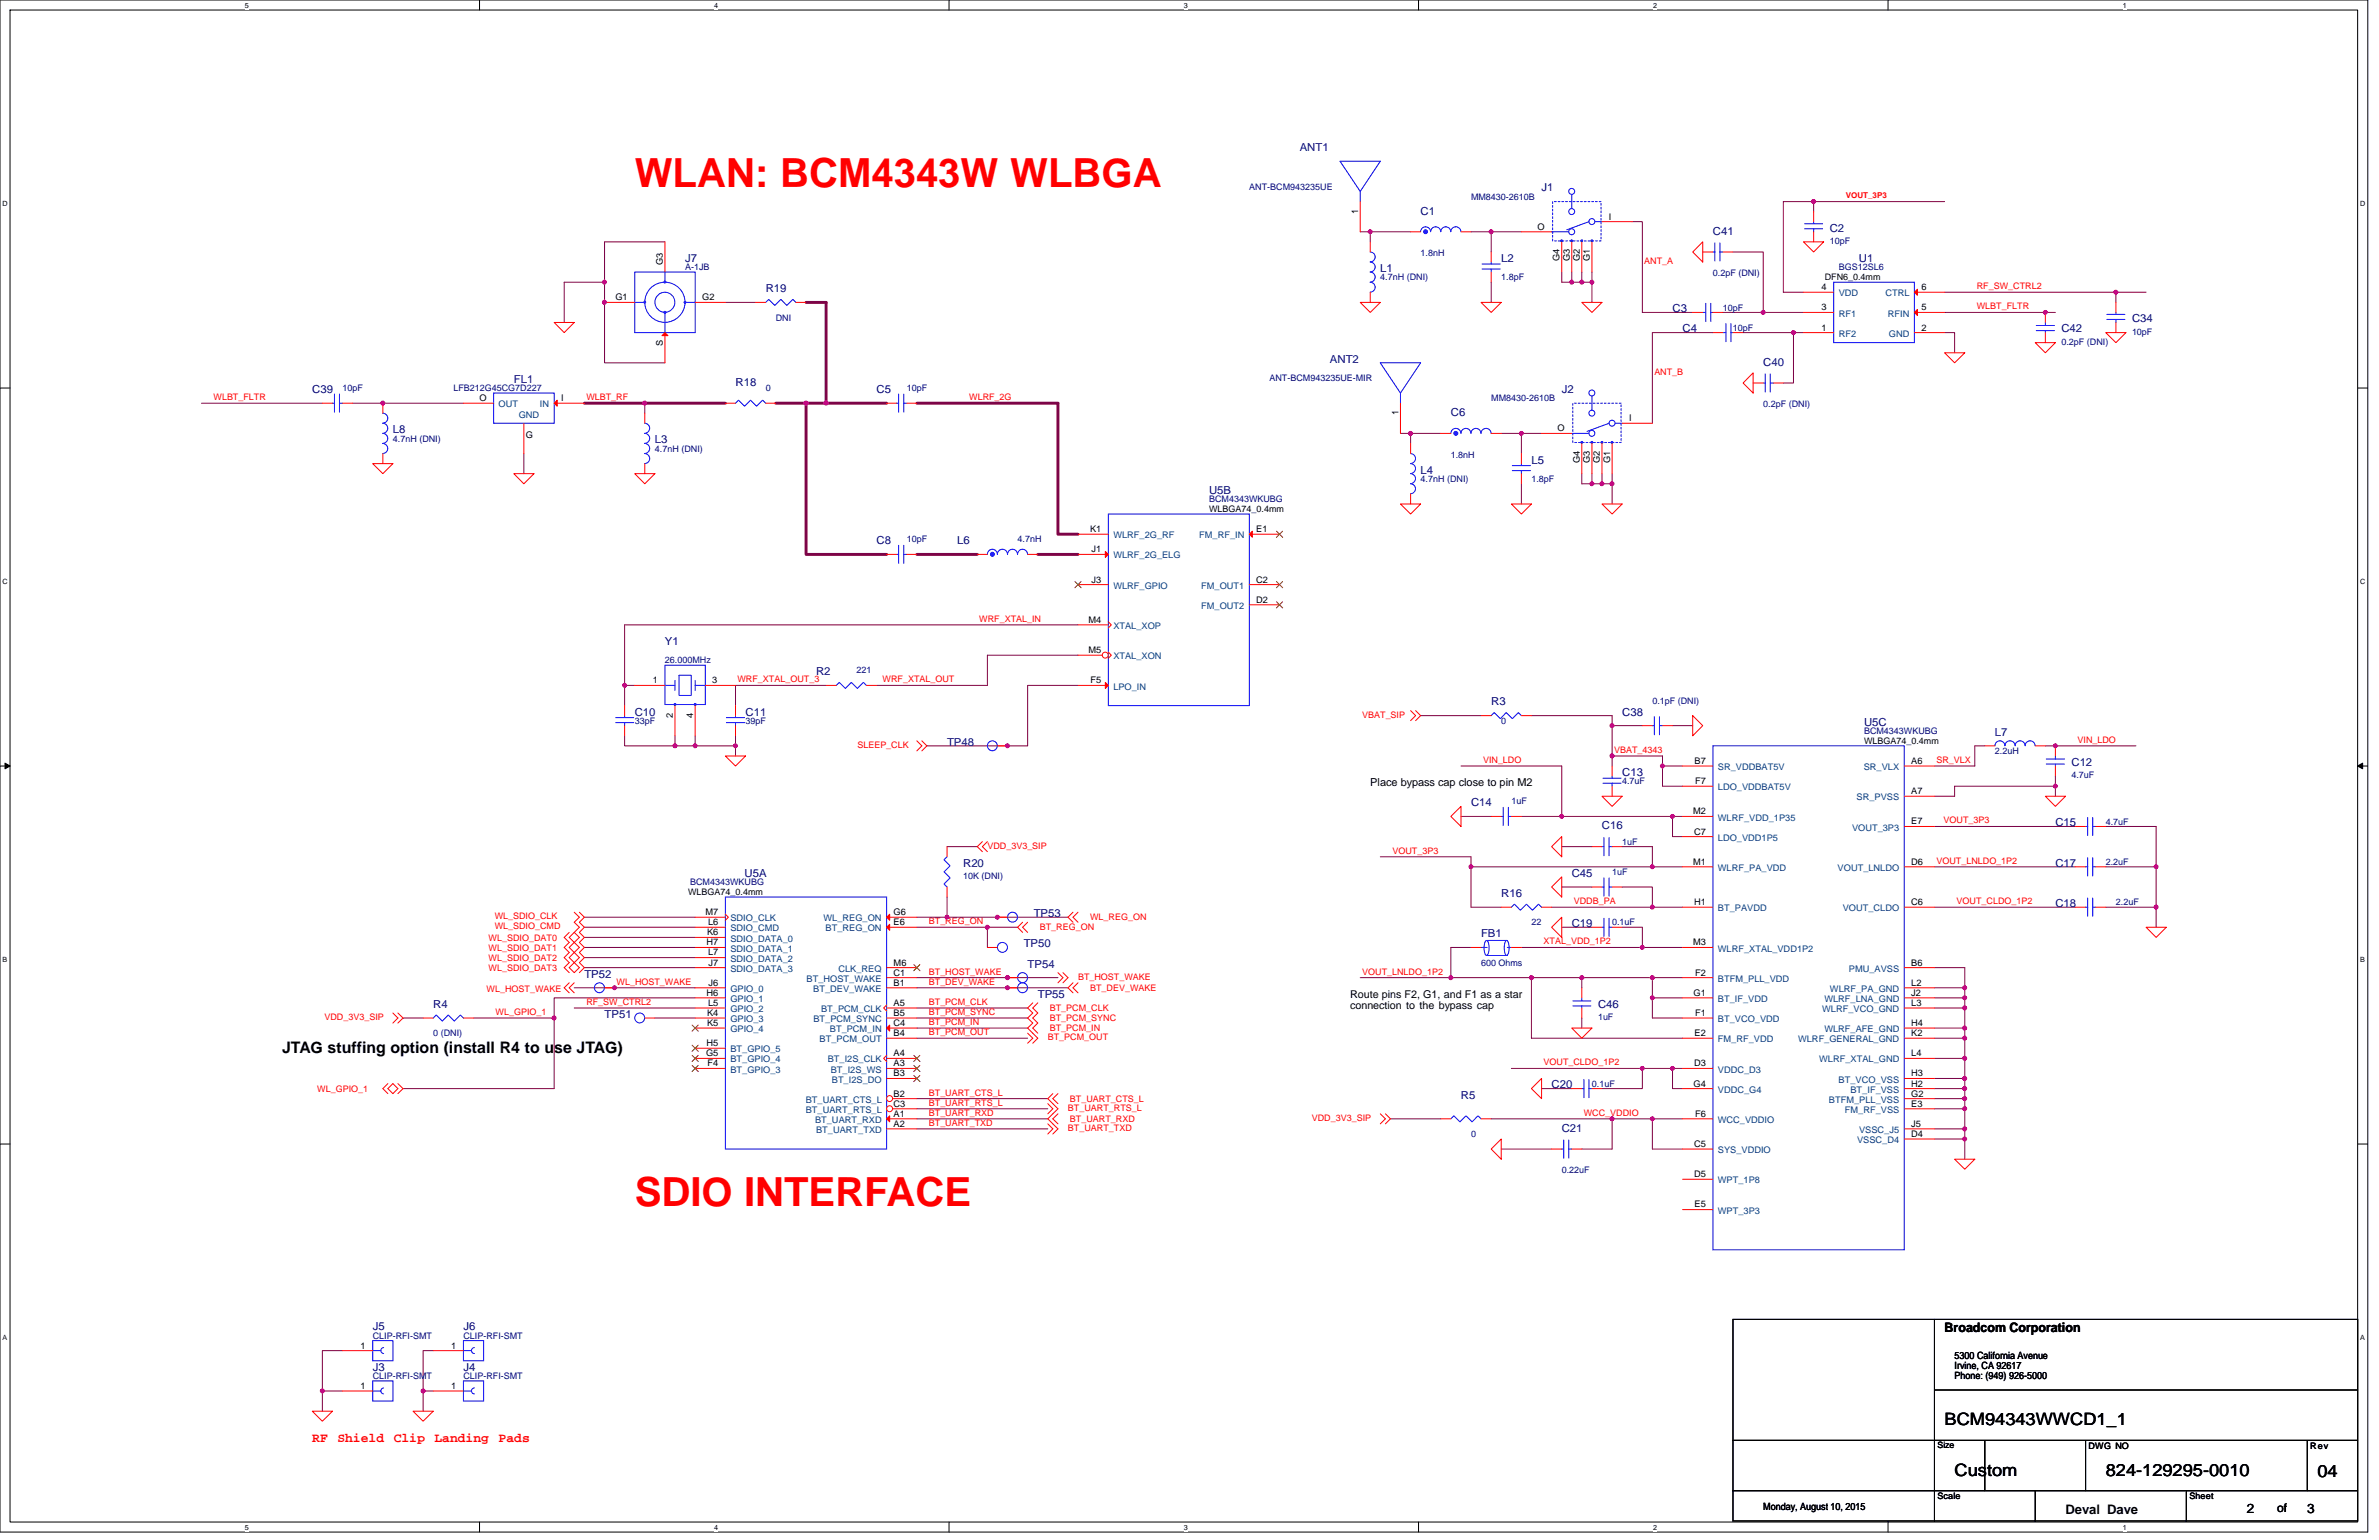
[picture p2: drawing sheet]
<svg xmlns="http://www.w3.org/2000/svg" width="432mm" height="279mm" viewBox="0 0 432 279" stroke-linecap="round" stroke-linejoin="round" font-family="sans-serif">
<defs><g id="words">
<g font-size="7.3" fill="#f00">
<text x="115.2" y="34">WLAN: BCM4343W WLBGA</text>
<text x="115.2" y="218.7">SDIO INTERFACE</text>
</g>
<g font-size="3.1">
<text x="353" y="258.6">BCM94343WWCD1_1</text>
<text x="354.8" y="267.8">Custom</text>
<text x="382.2" y="267.8">824-129295-0010</text>
<text x="420.6" y="267.9">04</text>
</g>
<text font-size="2.9" x="51.2" y="191">JTAG stuffing option (install R4 to use JTAG)</text>
<g font-size="2.4">
<text x="353" y="241.6">Broadcom Corporation</text>
<text x="374.9" y="274.7">Deval Dave</text>
<text x="407.8" y="274.4">2</text>
<text x="418.8" y="274.4">3</text>
</g>
<g font-size="2.4" fill="#f00">
<text x="56.7" y="261.6">RF</text>
<text x="61.2" y="261.6">Shield</text>
<text x="71.5" y="261.6">Clip</text>
<text x="78.8" y="261.6">Landing</text>
<text x="90.5" y="261.6">Pads</text>
</g>
<text font-size="2.2" x="413.3" y="274.3">of</text>
<g font-size="2" fill="#000080">
<text x="235.9" y="27.4">ANT1</text>
<text x="279.8" y="34.7">J1</text>
<text x="257.9" y="38.9">C1</text>
<text x="124.4" y="47.5">J7</text>
<text x="272.5" y="47.5">L2</text>
<text x="310.9" y="42.6">C41</text>
<text x="332.1" y="42">C2</text>
<text x="337.4" y="47.5">U1</text>
<text x="139" y="53">R19</text>
<text x="250.5" y="49.3">L1</text>
<text x="303.6" y="56.7">C3</text>
<text x="387" y="58.5">C34</text>
<text x="241.4" y="65.8">ANT2</text>
<text x="305.4" y="60.3">C4</text>
<text x="374.2" y="60.3">C42</text>
<text x="56.7" y="71.3">C39</text>
<text x="93.3" y="69.4">FL1</text>
<text x="133.5" y="70">R18</text>
<text x="159.1" y="71.3">C5</text>
<text x="283.5" y="71.3">J2</text>
<text x="320" y="66.4">C40</text>
<text x="263.3" y="75.5">C6</text>
<text x="71.3" y="78.6">L8</text>
<text x="118.9" y="80.4">L3</text>
<text x="219.5" y="89.6">U5B</text>
<text x="257.9" y="85.9">L4</text>
<text x="278" y="84.1">L5</text>
<text x="159.1" y="98.7">C8</text>
<text x="173.7" y="98.7">L6</text>
<text x="120.7" y="117">Y1</text>
<text x="148.1" y="122.5">R2</text>
<text x="115.2" y="129.8">C10</text>
<text x="135.3" y="129.8">C11</text>
<text x="270.7" y="128">R3</text>
<text x="294.4" y="129.8">C38</text>
<text x="338.3" y="131.6">U5C</text>
<text x="171.9" y="135.3">TP48</text>
<text x="362.1" y="133.5">L7</text>
<text x="294.4" y="140.8">C13</text>
<text x="376" y="139">C12</text>
<text x="267" y="146.3">C14</text>
<text x="373.1" y="149.9">C15</text>
<text x="290.8" y="150.5">C16</text>
<text x="135.1" y="159.1">U5A</text>
<text x="174.8" y="157.2">R20</text>
<text x="285.3" y="159.1">C45</text>
<text x="373.1" y="157.2">C17</text>
<text x="187.6" y="166.4">TP53</text>
<text x="272.5" y="162.7">R16</text>
<text x="373.1" y="164.5">C18</text>
<text x="185.8" y="171.9">TP50</text>
<text x="268.8" y="170">FB1</text>
<text x="285.3" y="168.2">C19</text>
<text x="106.1" y="177.4">TP52</text>
<text x="186.5" y="175.5">TP54</text>
<text x="78.6" y="182.8">R4</text>
<text x="109.7" y="184.7">TP51</text>
<text x="188.4" y="181">TP55</text>
<text x="290" y="182.8">C46</text>
<text x="281.6" y="197.5">C20</text>
<text x="265.2" y="199.3">R5</text>
<text x="283.5" y="205.3">C21</text>
<text x="67.6" y="241.4">J5</text>
<text x="84.1" y="241.4">J6</text>
<text x="67.6" y="248.7">J3</text>
<text x="84.1" y="248.7">J4</text>
</g>
<text font-size="2" x="248.7" y="142.6">Place bypass cap close to pin M2</text>
<g font-size="1.9">
<text x="245" y="181">Route pins F2, G1, and F1 as a star</text>
<text x="245" y="183">connection to the bypass cap</text>
</g>
<g font-size="1.8">
<text x="354.8" y="246.5">5300 California Avenue</text>
<text x="354.8" y="248.3">Irvine, CA 92617</text>
<text x="354.8" y="250.1">Phone: (949) 926-5000</text>
<text x="320" y="273.9">Monday, August 10, 2015</text>
</g>
<g font-size="1.7">
<text x="246.5" y="38.8" transform="rotate(-90 246.5 38.8)">1</text>
<text x="279" y="41.7">O</text>
<text x="292" y="39.8">I</text>
<text x="283.1" y="47.4" transform="rotate(-90 283.1 47.4)">G4</text>
<text x="284.9" y="47.4" transform="rotate(-90 284.9 47.4)">G3</text>
<text x="286.7" y="47.4" transform="rotate(-90 286.7 47.4)">G2</text>
<text x="288.6" y="47.4" transform="rotate(-90 288.6 47.4)">G1</text>
<text x="120.3" y="48.1" transform="rotate(-90 120.3 48.1)">G3</text>
<text x="330.6" y="52.6">4</text>
<text x="348.7" y="52.6">6</text>
<text x="111.7" y="54.5">G1</text>
<text x="127.4" y="54.5">G2</text>
<text x="330.6" y="60">1</text>
<text x="330.6" y="56.3">3</text>
<text x="348.7" y="60">2</text>
<text x="348.7" y="56.3">5</text>
<text x="120.3" y="62.7" transform="rotate(-90 120.3 62.7)">S</text>
<text x="87" y="72.8">O</text>
<text x="101.9" y="72.8">I</text>
<text x="253.8" y="75.4" transform="rotate(-90 253.8 75.4)">1</text>
<text x="295.7" y="76.4">I</text>
<text x="95.5" y="79.5">G</text>
<text x="282.7" y="78.3">O</text>
<text x="286.7" y="84" transform="rotate(-90 286.7 84)">G4</text>
<text x="288.6" y="84" transform="rotate(-90 288.6 84)">G3</text>
<text x="290.4" y="84" transform="rotate(-90 290.4 84)">G2</text>
<text x="292.2" y="84" transform="rotate(-90 292.2 84)">G1</text>
<text x="197.8" y="96.5">K1</text>
<text x="198.1" y="100.2">J1</text>
<text x="228" y="96.5">E1</text>
<text x="198.1" y="105.7">J3</text>
<text x="228" y="105.7">C2</text>
<text x="197.6" y="113">M4</text>
<text x="228" y="109.3">D2</text>
<text x="197.6" y="118.5">M5</text>
<text x="118.5" y="124">1</text>
<text x="129.3" y="124">3</text>
<text x="198" y="124">F5</text>
<text x="122.1" y="130.2" transform="rotate(-90 122.1 130.2)">2</text>
<text x="125.8" y="130.2" transform="rotate(-90 125.8 130.2)">4</text>
<text x="307.6" y="138.6">B7</text>
<text x="307.7" y="142.3">F7</text>
<text x="346.9" y="138.6">A6</text>
<text x="307.3" y="147.7">M2</text>
<text x="346.9" y="149.6">E7</text>
<text x="346.9" y="144.1">A7</text>
<text x="307.5" y="151.4">C7</text>
<text x="307.3" y="156.9">M1</text>
<text x="346.9" y="156.9">D6</text>
<text x="128.1" y="166">M7</text>
<text x="128.5" y="167.9">L6</text>
<text x="162.2" y="166">G6</text>
<text x="162.2" y="167.9">E6</text>
<text x="307.5" y="164.2">H1</text>
<text x="346.9" y="164.2">C6</text>
<text x="128.2" y="171.5">H7</text>
<text x="128.3" y="169.7">K6</text>
<text x="128.5" y="173.4">L7</text>
<text x="307.3" y="171.5">M3</text>
<text x="128.6" y="175.2">J7</text>
<text x="128.6" y="178.8">J6</text>
<text x="162.2" y="177">C1</text>
<text x="162.2" y="178.8">B1</text>
<text x="162.2" y="175.2">M6</text>
<text x="307.7" y="177">F2</text>
<text x="346.9" y="178.8">L2</text>
<text x="346.9" y="175.2">B6</text>
<text x="128.2" y="180.7">H6</text>
<text x="128.3" y="184.3">K4</text>
<text x="128.5" y="182.5">L5</text>
<text x="162.2" y="182.5">A5</text>
<text x="162.2" y="184.3">B5</text>
<text x="307.4" y="180.7">G1</text>
<text x="307.7" y="184.3">F1</text>
<text x="346.9" y="182.5">L3</text>
<text x="346.9" y="180.7">J2</text>
<text x="128.1" y="191.6">G5</text>
<text x="128.2" y="189.8">H5</text>
<text x="128.3" y="186.1">K5</text>
<text x="162.2" y="191.6">A4</text>
<text x="162.2" y="186.1">C4</text>
<text x="162.2" y="188">B4</text>
<text x="307.6" y="188">E2</text>
<text x="346.9" y="188">K2</text>
<text x="346.9" y="191.6">L4</text>
<text x="346.9" y="186.1">H4</text>
<text x="128.4" y="193.5">F4</text>
<text x="162.2" y="193.5">A3</text>
<text x="162.2" y="195.3">B3</text>
<text x="307.4" y="197.1">G4</text>
<text x="307.5" y="193.5">D3</text>
<text x="346.9" y="195.3">H3</text>
<text x="346.9" y="197.1">H2</text>
<text x="162.2" y="202.6">A1</text>
<text x="162.2" y="198.9">B2</text>
<text x="162.2" y="200.8">C3</text>
<text x="307.7" y="202.6">F6</text>
<text x="346.9" y="198.9">G2</text>
<text x="346.9" y="200.8">E3</text>
<text x="162.2" y="204.4">A2</text>
<text x="307.5" y="208.1">C5</text>
<text x="346.9" y="206.3">D4</text>
<text x="346.9" y="204.4">J5</text>
<text x="307.5" y="213.6">D5</text>
<text x="307.6" y="219.1">E5</text>
<text x="65.4" y="244.7">1</text>
<text x="81.9" y="244.7">1</text>
<text x="65.4" y="252">1</text>
<text x="81.9" y="252">1</text>
</g>
<g font-size="1.7" fill="#004080">
<text x="333.7" y="53.8">VDD</text>
<text x="342.2" y="53.8">CTRL</text>
<text x="333.7" y="57.4">RF1</text>
<text x="342.7" y="57.4">RFIN</text>
<text x="333.7" y="61.1">RF2</text>
<text x="342.8" y="61.1">GND</text>
<text x="90.5" y="73.9">OUT</text>
<text x="94.1" y="75.8">GND</text>
<text x="98" y="73.9">IN</text>
<text x="202.1" y="97.7">WLRF_2G_RF</text>
<text x="202.1" y="101.3">WLRF_2G_ELG</text>
<text x="217.7" y="97.7">FM_RF_IN</text>
<text x="202.1" y="106.8">WLRF_GPIO</text>
<text x="218" y="106.8">FM_OUT1</text>
<text x="218" y="110.5">FM_OUT2</text>
<text x="202.1" y="114.1">XTAL_XOP</text>
<text x="202.1" y="119.6">XTAL_XON</text>
<text x="202.1" y="125.1">LPO_IN</text>
<text x="311.8" y="139.7">SR_VDDBAT5V</text>
<text x="311.8" y="143.4">LDO_VDDBAT5V</text>
<text x="338.3" y="139.7">SR_VLX</text>
<text x="311.8" y="148.9">WLRF_VDD_1P35</text>
<text x="337" y="145.2">SR_PVSS</text>
<text x="311.8" y="152.5">LDO_VDD1P5</text>
<text x="336.1" y="150.7">VOUT_3P3</text>
<text x="311.8" y="158">WLRF_PA_VDD</text>
<text x="333.5" y="158">VOUT_LNLDO</text>
<text x="132.6" y="167.2">SDIO_CLK</text>
<text x="149.5" y="167.2">WL_REG_ON</text>
<text x="311.8" y="165.3">BT_PAVDD</text>
<text x="334.5" y="165.3">VOUT_CLDO</text>
<text x="132.6" y="169">SDIO_CMD</text>
<text x="132.6" y="170.8">SDIO_DATA_0</text>
<text x="132.6" y="172.6">SDIO_DATA_1</text>
<text x="149.9" y="169">BT_REG_ON</text>
<text x="311.8" y="172.6">WLRF_XTAL_VDD1P2</text>
<text x="132.6" y="174.5">SDIO_DATA_2</text>
<text x="132.6" y="176.3">SDIO_DATA_3</text>
<text x="132.6" y="180">GPIO_0</text>
<text x="146.4" y="178.1">BT_HOST_WAKE</text>
<text x="147.6" y="180">BT_DEV_WAKE</text>
<text x="152.2" y="176.3">CLK_REQ</text>
<text x="311.8" y="178.1">BTFM_PLL_VDD</text>
<text x="332.1" y="180">WLRF_PA_GND</text>
<text x="335.6" y="176.3">PMU_AVSS</text>
<text x="132.6" y="181.8">GPIO_1</text>
<text x="132.6" y="183.6">GPIO_2</text>
<text x="132.6" y="185.4">GPIO_3</text>
<text x="147.6" y="185.4">BT_PCM_SYNC</text>
<text x="149" y="183.6">BT_PCM_CLK</text>
<text x="311.8" y="181.8">BT_IF_VDD</text>
<text x="311.8" y="185.4">BT_VCO_VDD</text>
<text x="330.8" y="183.6">WLRF_VCO_GND</text>
<text x="331.1" y="181.8">WLRF_LNA_GND</text>
<text x="132.6" y="187.3">GPIO_4</text>
<text x="132.6" y="190.9">BT_GPIO_5</text>
<text x="148.8" y="189.1">BT_PCM_OUT</text>
<text x="150.6" y="187.3">BT_PCM_IN</text>
<text x="311.8" y="189.1">FM_RF_VDD</text>
<text x="326.4" y="189.1">WLRF_GENERAL_GND</text>
<text x="331.1" y="187.3">WLRF_AFE_GND</text>
<text x="132.6" y="192.8">BT_GPIO_4</text>
<text x="132.6" y="194.6">BT_GPIO_3</text>
<text x="150.2" y="192.8">BT_I2S_CLK</text>
<text x="150.8" y="194.6">BT_I2S_WS</text>
<text x="151" y="196.4">BT_I2S_DO</text>
<text x="311.8" y="194.6">VDDC_D3</text>
<text x="330.2" y="192.8">WLRF_XTAL_GND</text>
<text x="333.7" y="196.4">BT_VCO_VSS</text>
<text x="146.3" y="200.1">BT_UART_CTS_L</text>
<text x="146.3" y="201.9">BT_UART_RTS_L</text>
<text x="147.9" y="203.7">BT_UART_RXD</text>
<text x="311.8" y="198.2">VDDC_G4</text>
<text x="311.8" y="203.7">WCC_VDDIO</text>
<text x="332" y="200.1">BTFM_PLL_VSS</text>
<text x="334.9" y="201.9">FM_RF_VSS</text>
<text x="335.9" y="198.2">BT_IF_VSS</text>
<text x="148.1" y="205.5">BT_UART_TXD</text>
<text x="311.8" y="209.2">SYS_VDDIO</text>
<text x="337.1" y="207.4">VSSC_D4</text>
<text x="337.4" y="205.5">VSSC_J5</text>
<text x="311.8" y="214.7">WPT_1P8</text>
<text x="311.8" y="220.2">WPT_3P3</text>
</g>
<g font-size="1.6" fill="#000080">
<text x="226.8" y="34.4">ANT-BCM943235UE</text>
<text x="267" y="36.2">MM8430-2610B</text>
<text x="257.9" y="46.5">1.8nH</text>
<text x="332.1" y="44.3">10pF</text>
<text x="124.4" y="49">A-1JB</text>
<text x="250.5" y="50.8">4.7nH (DNI)</text>
<text x="272.5" y="50.8">1.8pF</text>
<text x="310.9" y="50.1">0.2pF (DNI)</text>
<text x="333.8" y="49">BGS12SL6</text>
<text x="140.8" y="58.2">DNI</text>
<text x="312.7" y="56.3">10pF</text>
<text x="314.5" y="60">10pF</text>
<text x="374.2" y="62.5">0.2pF (DNI)</text>
<text x="387" y="60.7">10pF</text>
<text x="62.2" y="71">10pF</text>
<text x="82.3" y="71">LFB212G45CG7D227</text>
<text x="139" y="71">0</text>
<text x="164.6" y="71">10pF</text>
<text x="230.4" y="69.1">ANT-BCM943235UE-MIR</text>
<text x="270.7" y="72.8">MM8430-2610B</text>
<text x="320" y="73.9">0.2pF (DNI)</text>
<text x="71.3" y="80.1">4.7nH (DNI)</text>
<text x="118.9" y="81.9">4.7nH (DNI)</text>
<text x="263.3" y="83">1.8nH</text>
<text x="257.9" y="87.4">4.7nH (DNI)</text>
<text x="278" y="87.4">1.8pF</text>
<text x="219.5" y="91.1">BCM4343WKUBG</text>
<text x="164.6" y="98.4">10pF</text>
<text x="184.7" y="98.4">4.7nH</text>
<text x="120.7" y="120.4">26.000MHz</text>
<text x="155.4" y="122.2">221</text>
<text x="115.2" y="131.3">33pF</text>
<text x="135.3" y="131.3">39pF</text>
<text x="272.5" y="131.3">0</text>
<text x="299.9" y="127.7">0.1pF (DNI)</text>
<text x="338.3" y="133.1">BCM4343WKUBG</text>
<text x="362.1" y="136.8">2.2uH</text>
<text x="294.4" y="142.3">4.7uF</text>
<text x="376" y="141.2">4.7uF</text>
<text x="274.3" y="145.9">1uF</text>
<text x="382.2" y="149.6">4.7uF</text>
<text x="294.4" y="153.3">1uF</text>
<text x="125.3" y="160.6">BCM4343WKUBG</text>
<text x="174.8" y="159.5">10K (DNI)</text>
<text x="292.6" y="158.7">1uF</text>
<text x="382.2" y="156.9">2.2uF</text>
<text x="278" y="167.9">22</text>
<text x="292.6" y="167.9">0.1uF</text>
<text x="384" y="164.2">2.2uF</text>
<text x="268.8" y="175.2">600 Ohms</text>
<text x="290" y="185.1">1uF</text>
<text x="78.6" y="188">0 (DNI)</text>
<text x="288.9" y="197.1">0.1uF</text>
<text x="267" y="206.3">0</text>
<text x="283.5" y="212.9">0.22uF</text>
<text x="67.6" y="242.9">CLIP-RFI-SMT</text>
<text x="84.1" y="242.9">CLIP-RFI-SMT</text>
<text x="67.6" y="250.2">CLIP-RFI-SMT</text>
<text x="84.1" y="250.2">CLIP-RFI-SMT</text>
</g>
<g font-size="1.6" fill="#f00">
<text x="298.4" y="47.9">ANT_A</text>
<text x="358.8" y="52.5">RF_SW_CTRL2</text>
<text x="358.8" y="56.1">WLBT_FLTR</text>
<text x="300.3" y="68">ANT_B</text>
<text x="38.8" y="72.6">WLBT_FLTR</text>
<text x="106.4" y="72.6">WLBT_RF</text>
<text x="175.9" y="72.6">WLRF_2G</text>
<text x="177.7" y="112.8">WRF_XTAL_IN</text>
<text x="133.9" y="123.8">WRF_XTAL_OUT_3</text>
<text x="160.2" y="123.8">WRF_XTAL_OUT</text>
<text x="247.2" y="130.2">VBAT_SIP</text>
<text x="155.6" y="135.7">SLEEP_CLK</text>
<text x="293" y="136.6">VBAT_4343</text>
<text x="377.1" y="134.7">VIN_LDO</text>
<text x="269.2" y="138.4">VIN_LDO</text>
<text x="351.5" y="138.4">SR_VLX</text>
<text x="352.8" y="149.4">VOUT_3P3</text>
<text x="179.2" y="154">VDD_3V3_SIP</text>
<text x="252.7" y="154.9">VOUT_3P3</text>
<text x="351.5" y="156.7">VOUT_LNLDO_1P2</text>
<text x="89.8" y="166.8">WL_SDIO_CLK</text>
<text x="168.6" y="167.7">BT_REG_ON</text>
<text x="197.9" y="167">WL_REG_ON</text>
<text x="285.6" y="164">VDDB_PA</text>
<text x="355.1" y="164">VOUT_CLDO_1P2</text>
<text x="88.7" y="170.6">WL_SDIO_DAT0</text>
<text x="88.7" y="172.5">WL_SDIO_DAT1</text>
<text x="89.8" y="168.6">WL_SDIO_CMD</text>
<text x="188.7" y="168.8">BT_REG_ON</text>
<text x="280.2" y="171.3">XTAL_VDD_1P2</text>
<text x="88.3" y="180">WL_HOST_WAKE</text>
<text x="88.7" y="174.3">WL_SDIO_DAT2</text>
<text x="88.7" y="176.1">WL_SDIO_DAT3</text>
<text x="111.9" y="178.6">WL_HOST_WAKE</text>
<text x="168.6" y="176.8">BT_HOST_WAKE</text>
<text x="168.6" y="178.6">BT_DEV_WAKE</text>
<text x="195.7" y="177.8">BT_HOST_WAKE</text>
<text x="197.9" y="179.8">BT_DEV_WAKE</text>
<text x="247.2" y="176.8">VOUT_LNLDO_1P2</text>
<text x="58.9" y="185.1">VDD_3V3_SIP</text>
<text x="90" y="184.1">WL_GPIO_1</text>
<text x="106.4" y="182.3">RF_SW_CTRL2</text>
<text x="168.6" y="182.3">BT_PCM_CLK</text>
<text x="168.6" y="184.1">BT_PCM_SYNC</text>
<text x="168.6" y="185.9">BT_PCM_IN</text>
<text x="190.5" y="183.4">BT_PCM_CLK</text>
<text x="190.5" y="185.3">BT_PCM_SYNC</text>
<text x="168.6" y="187.8">BT_PCM_OUT</text>
<text x="190.2" y="188.7">BT_PCM_OUT</text>
<text x="190.5" y="187.1">BT_PCM_IN</text>
<text x="280.2" y="193.3">VOUT_CLDO_1P2</text>
<text x="57.6" y="198.1">WL_GPIO_1</text>
<text x="168.6" y="198.8">BT_UART_CTS_L</text>
<text x="168.6" y="200.6">BT_UART_RTS_L</text>
<text x="168.6" y="202.4">BT_UART_RXD</text>
<text x="193.8" y="201.5">BT_UART_RTS_L</text>
<text x="194.2" y="199.9">BT_UART_CTS_L</text>
<text x="194.2" y="203.6">BT_UART_RXD</text>
<text x="238.1" y="203.4">VDD_3V3_SIP</text>
<text x="287.5" y="202.4">WCC_VDDIO</text>
<text x="168.6" y="204.2">BT_UART_TXD</text>
<text x="193.8" y="205.2">BT_UART_TXD</text>
</g>
<g font-size="1.6">
<text x="331.2" y="50.8">DFN6_0.4mm</text>
<text x="219.5" y="92.9">WLBGA74_0.4mm</text>
<text x="338.3" y="135">WLBGA74_0.4mm</text>
<text x="124.9" y="162.4">WLBGA74_0.4mm</text>
<text x="351.7" y="262.7">Size</text>
<text x="379.1" y="262.8">DWG NO</text>
<text x="419.3" y="262.8">Rev</text>
<text x="351.7" y="271.9">Scale</text>
<text x="397.4" y="271.9">Sheet</text>
</g>
<text font-size="1.5" fill="#f00" x="335" y="36">VOUT_3P3</text>
<g font-size="1.3">
<text x="44.4" y="1.4">5</text>
<text x="129.6" y="1.4">4</text>
<text x="214.9" y="1.4">3</text>
<text x="300.1" y="1.4">2</text>
<text x="385.3" y="1.4">1</text>
<text x=".5" y="37.3">D</text>
<text x="428.4" y="37.3">D</text>
<text x=".5" y="105.9">C</text>
<text x="428.4" y="105.9">C</text>
<text x=".5" y="174.5">B</text>
<text x="428.4" y="174.5">B</text>
<text x=".5" y="243">A</text>
<text x="428.4" y="243">A</text>
<text x="44.4" y="277.5">5</text>
<text x="129.6" y="277.5">4</text>
<text x="214.9" y="277.5">3</text>
<text x="300.1" y="277.5">2</text>
<text x="385.3" y="277.5">1</text>
</g>
</g></defs>
<path d="M0 0h429.8v278h-429.8zM1.8 1.8h426.1v274.3h-426.1z" fill="none" stroke="#000" stroke-width=".18"/>
<g fill="#fff">
<path d="M44.4 .2h.7v1.5h-.7z"/>
<path d="M44.4 276.3h.7v1.5h-.7z"/>
</g>
<path d="M87 0v1.8M87 276.1v1.9" fill="none" stroke="#000" stroke-width=".18"/>
<g fill="#fff">
<path d="M129.6 .2h.8v1.5h-.8z"/>
<path d="M129.6 276.3h.8v1.5h-.8z"/>
</g>
<path d="M172.3 0v1.8M172.3 276.1v1.9" fill="none" stroke="#000" stroke-width=".18"/>
<g fill="#fff">
<path d="M214.9 .2h.7v1.5h-.7z"/>
<path d="M214.9 276.3h.7v1.5h-.7z"/>
</g>
<path d="M257.5 0v1.8M257.5 276.1v1.9" fill="none" stroke="#000" stroke-width=".18"/>
<g fill="#fff">
<path d="M300.1 .2h.7v1.5h-.7z"/>
<path d="M300.1 276.3h.7v1.5h-.7z"/>
</g>
<path d="M342.7 0v1.8M342.7 276.1v1.9" fill="none" stroke="#000" stroke-width=".18"/>
<g fill="#fff">
<path d="M385.3 .2h.7v1.5h-.7z"/>
<path d="M385.3 276.3h.7v1.5h-.7z"/>
<path d="M.5 36.1h.9v1.5h-.9z"/>
<path d="M428.4 36.1h.9v1.5h-.9z"/>
<path d="M.5 104.7h.9v1.5h-.9z"/>
<path d="M428.4 104.7h.9v1.5h-.9z"/>
</g>
<path d="M0 70.4h1.8M427.9 70.4h1.8" fill="none" stroke="#000" stroke-width=".18"/>
<g fill="#fff">
<path d="M.5 173.3h.8v1.4h-.8z"/>
<path d="M428.4 173.3h.9v1.4h-.9z"/>
</g>
<path d="M0 139h1.8M427.9 139h1.8" fill="none" stroke="#000" stroke-width=".18"/>
<path d="M.9 138.5l.9 .5-.9 .5zM427.9 139l.9-.5v1z" fill="#000" stroke="#000" stroke-width=".18"/>
<g fill="#fff">
<path d="M.5 241.9h.8v1.4h-.8z"/>
<path d="M428.4 241.9h.9v1.4h-.9z"/>
</g>
<path d="M0 207.6h1.8M427.9 207.6h1.8M314.5 239.4h113.4v36.5h-113.4zM351.1 239.4v36.5M351.1 252.2h76.8M314.5 270.5h113.4M314.5 261.3h113.4M360.3 261.3v9.2M369.4 270.5v5.4M378.5 261.3v9.2M396.8 270.5v5.4M418.8 261.3v9.2" fill="none" stroke="#000" stroke-width=".18"/>
<g fill="none" stroke="#800040" stroke-width=".18">
<path d="M329.2 36.6h-5.5v16.4h3.6M329.2 36.6v1.8M329.2 36.6h23.8M109.7 51.2v14.6h11M109.7 51.2h-7.3v7.3M120.7 43.9h-11v7.3M131.7 54.9h5.5M246.9 42.1h1.8M248.7 42.1v1.8M248.7 42.1h7.3M267 42.1h3.7M270.7 42.1v3.6"/>
<path d="M270.7 51.2v3.7M270.7 42.1h5.4M283.5 49.4v1.8h1.8M285.3 51.2h1.8M285.3 49.4v1.8M287.1 49.4v1.8M287.1 51.2h1.8M288.9 49.4v1.8M288.9 51.2v3.7M296.2 40.2h1.9v16.5h9.1M312.7 56.7h7.3M314.5 45.7h5.5v11h7.3"/>
<path d="M353 53h31M353 56.7h20.1M389.5 53h-5.5v1.9M36.6 73.2h21.9M64 73.2h20.1M117 73.2v1.8M254.2 78.6h1.8M256 78.6h5.5M256 78.6v1.9M272.5 78.6h3.6M276.1 78.6v3.7M276.1 78.6h3.7"/>
<path d="M310.9 60.3h-11v16.5M316.4 60.3h9.1M327.3 60.3h-1.8v9.2h-1.8M353 60.3h1.8v3.7M95.1 82.3v3.6M276.1 87.8v3.6M287.1 85.9v1.9h1.8M288.9 87.8h1.9M288.9 85.9v1.9M290.8 87.8h1.8M290.8 85.9v1.9M292.6 85.9v1.9"/>
<path d="M292.6 87.8v3.6M195.7 118.9h-16.5v5.5h-20.1M195.7 113.4h-82.3v11M113.4 124.4v3.6M113.4 124.4h1.8M113.4 133.5v1.8h9.1M122.5 133.5v1.8M122.5 135.3h3.7M126.2 135.3h7.3M126.2 133.5v1.8M133.5 133.5v1.8M133.5 135.3v1.9"/>
<path d="M149.9 124.4h-16.4v3.6M195.7 124.4h-9.2v10.9h-18.3M257.9 129.8h10.9M265.2 139h18.3v9.1M278 129.8h14.6v1.9M292.6 137.2h9.2v1.8M292.6 131.7v5.5M292.6 137.2v1.8M292.6 131.7h5.5M303.6 131.7h3.6M305.4 139h-3.6v3.6h3.6M360.3 135.3h-1.9v3.7h-7.3"/>
<path d="M371.2 135.3h16.5M171.9 153.6h5.5M250.5 155.4h16.5v1.9M265.2 148.1h5.5M267 157.3h32.9M267 157.3v7.3h5.5M276.1 148.1h7.4M283.5 153.6h5.4M283.5 148.1h20.1M294.4 153.6h5.5v3.7M299.9 157.3h5.5M303.6 148.1v3.7h1.8"/>
<path d="M303.6 148.1h1.8M351.1 149.9h25.6M351.1 157.3h25.6M373.1 140.8v1.8M373.1 142.6v1.9M373.1 142.6h-18.3v1.9h-3.7M382.2 149.9h9.2v7.4M382.2 157.3h9.2M391.4 157.3v7.3M104.2 179.2h22M106.1 168.2h20.1M106.1 166.4h20.1"/>
<path d="M106.1 170.1h20.1M106.1 175.6h20.1M106.1 173.7h20.1M106.1 171.9h20.1M166.4 168.2h12.8M166.4 179.2h27.4M166.4 166.4h5.5M166.4 177.4h25.6M171.9 166.4h21.9M171.9 162.8v3.6M179.2 168.2v3.7M179.2 168.2h5.5"/>
<path d="M246.9 177.4h16.4M263.3 177.4h14.7M267 171.9h-3.7v5.5M276.1 171.9h22M278 177.4v11h27.4M278 177.4h9.1M281.6 164.6h18.3M283.5 168.2h5.4M283.5 160.9h5.4M294.4 168.2h3.7v3.7h7.3M294.4 160.9h5.5v3.7M299.9 177.4v3.6"/>
<path d="M299.9 177.4h-12.8v1.8M299.9 177.4h5.5M299.9 164.6h5.5M351.1 175.6h5.5v3.6M351.1 179.2h5.5M351.1 164.6h25.6M356.6 179.2v1.8M382.2 164.6h9.2M391.4 164.6v3.6M73.2 184.7h3.6M85.9 184.7h14.7M100.6 184.7v12.8h-27.4"/>
<path d="M104.2 182.9h22M118.9 184.7h7.3M126.2 181h-25.6v3.7M166.4 182.9h20.1M166.4 184.7h20.1M166.4 186.5h20.1M166.4 188.4h20.1M166.4 199.3h23.8M274.3 193.8h23.8M279.8 197.5h5.5M287.1 184.7v1.8M299.9 181h5.5"/>
<path d="M299.9 181v3.7h5.5M303.6 193.8h1.8M303.6 193.8v3.7h1.8M303.6 193.8h-5.5v3.7h-7.3M351.1 192h5.5M351.1 188.4h5.5M351.1 197.5h5.5M351.1 195.7h5.5M351.1 182.9h5.5M351.1 186.5h5.5M351.1 199.3h5.5M351.1 181h5.5"/>
<path d="M356.6 199.3v1.9M356.6 181v1.9M356.6 192v3.7M356.6 188.4v3.6M356.6 186.5v1.9M356.6 182.9v3.6M356.6 195.7v1.8M356.6 197.5v1.8M166.4 201.2h23.8M166.4 203h23.8M166.4 204.8h23.8M252.4 203h9.1"/>
<path d="M270.7 203h21.9M272.5 208.5h9.1M292.6 203v5.5h-5.5M292.6 203h7.3M299.9 203h5.5M299.9 203v5.5h5.5M351.1 206.7h5.5M351.1 204.8h5.5M351.1 201.2h5.5M356.6 206.7v3.6M356.6 204.8v1.9M356.6 201.2v3.6"/>
<path d="M62.2 252.4h-3.7v3.6M62.2 245h-3.7v7.4M76.8 252.4v3.6M76.8 252.4h1.8M78.6 245h-1.8v7.4"/>
</g>
<path d="M146.3 54.9h3.6v18.3M106.1 73.2h25.6M140.8 73.2h5.5M146.3 73.2h3.6M146.3 73.2v27.4h14.6M149.9 73.2h11M166.4 73.2h25.6v23.7h3.7M166.4 100.6h11M188.4 100.6h7.3" fill="none" stroke="#800040" stroke-width=".53"/>
<g fill="#f0f" stroke="#f0f" stroke-width=".18">
<circle cx="146.3" cy="73.1" r=".36"/>
<circle cx="373" cy="135.3" r=".35"/>
<circle cx="117" cy="73.1" r=".36"/>
<circle cx="111.5" cy="179.2" r=".35"/>
<circle cx="373" cy="142.6" r=".35"/>
<circle cx="356.6" cy="195.7" r=".36"/>
<circle cx="356.6" cy="192" r=".36"/>
<circle cx="356.6" cy="188.3" r=".36"/>
<circle cx="356.6" cy="204.8" r=".36"/>
<circle cx="356.6" cy="181" r=".36"/>
<circle cx="356.6" cy="186.5" r=".36"/>
<circle cx="356.6" cy="182.9" r=".36"/>
<circle cx="292.6" cy="137.1" r=".36"/>
<circle cx="356.6" cy="197.5" r=".36"/>
<circle cx="356.6" cy="179.2" r=".36"/>
<circle cx="356.6" cy="201.1" r=".36"/>
<circle cx="391.3" cy="164.6" r=".36"/>
<circle cx="391.3" cy="157.3" r=".35"/>
<circle cx="356.6" cy="199.3" r=".36"/>
<circle cx="298.1" cy="193.8" r=".35"/>
<circle cx="122.5" cy="135.3" r=".36"/>
<circle cx="133.5" cy="135.3" r=".35"/>
<circle cx="126.2" cy="135.3" r=".35"/>
<circle cx="356.6" cy="206.6" r=".36"/>
<circle cx="113.4" cy="124.3" r=".36"/>
<circle cx="182.9" cy="135.3" r=".36"/>
<circle cx="299.9" cy="181" r=".35"/>
<circle cx="298.1" cy="171.9" r=".35"/>
<circle cx="278" cy="177.4" r=".36"/>
<circle cx="299.9" cy="157.3" r=".35"/>
<circle cx="267" cy="157.3" r=".35"/>
<circle cx="263.3" cy="177.4" r=".36"/>
<circle cx="303.6" cy="193.8" r=".35"/>
<circle cx="288.9" cy="87.8" r=".35"/>
<circle cx="290.8" cy="87.8" r=".35"/>
<circle cx="276.1" cy="78.6" r=".35"/>
<circle cx="292.6" cy="87.8" r=".36"/>
<circle cx="285.3" cy="51.2" r=".35"/>
<circle cx="287.1" cy="51.2" r=".36"/>
<circle cx="288.9" cy="51.2" r=".35"/>
<circle cx="384" cy="53" r=".36"/>
<circle cx="270.6" cy="42" r=".35"/>
<circle cx="256" cy="78.6" r=".36"/>
<circle cx="248.7" cy="42" r=".35"/>
<circle cx="329.2" cy="36.6" r=".36"/>
<circle cx="325.5" cy="60.3" r=".35"/>
<circle cx="58.5" cy="252.4" r=".36"/>
<circle cx="100.6" cy="184.7" r=".36"/>
<circle cx="76.8" cy="252.4" r=".36"/>
<circle cx="299.9" cy="164.6" r=".36"/>
<circle cx="283.4" cy="148.1" r=".36"/>
<circle cx="303.6" cy="148.1" r=".35"/>
<circle cx="287.1" cy="177.4" r=".36"/>
<circle cx="299.9" cy="177.4" r=".36"/>
<circle cx="292.6" cy="131.7" r=".36"/>
<circle cx="69.5" cy="73.1" r=".36"/>
<circle cx="320" cy="56.7" r=".36"/>
<circle cx="109.7" cy="51.2" r=".36"/>
<circle cx="109.7" cy="54.8" r=".36"/>
<circle cx="149.9" cy="73.1" r=".36"/>
<circle cx="371.2" cy="56.7" r=".35"/>
<circle cx="171.9" cy="166.4" r=".35"/>
<circle cx="299.9" cy="203" r=".35"/>
<circle cx="292.6" cy="203" r=".36"/>
<circle cx="179.2" cy="168.2" r=".36"/>
<circle cx="181" cy="166.4" r=".35"/>
<circle cx="182.9" cy="177.4" r=".36"/>
<circle cx="182.9" cy="179.2" r=".36"/>
<circle cx="301.7" cy="139" r=".36"/>
</g>
<g fill="none" stroke="#f00" stroke-width=".18">
<path d="M100.6 58.5h3.6l-1.8 1.8zM246.9 54.9h3.6l-1.8 1.8zM248.7 43.9v1.8M248.7 53v1.9M268.8 54.9h3.7l-1.8 1.8zM287.1 54.9h3.7l-1.9 1.8zM309.1 43.9v3.6l-1.9-1.8zM327.3 43.9h3.7l-1.8 1.8zM318.2 67.6v3.7l-1.8-1.8zM353 64h3.6l-1.8 1.8zM369.4 62.2h3.7l-1.9 1.8zM382.2 60.3h3.7l-1.9 1.9z"/>
<path d="M67.6 84.1h3.7l-1.8 1.8zM93.3 85.9h3.6l-1.8 1.9zM115.2 85.9h3.7l-1.9 1.9zM254.2 91.4h3.7l-1.9 1.9zM256 80.5v1.8M256 89.6v1.8M274.3 91.4h3.7l-1.9 1.9zM290.8 91.4h3.6l-1.8 1.9zM177.4 100.6h1.8M186.5 100.6h1.9M131.7 137.2h3.6l-1.8 1.8zM166.4 134.4l.9 .9-.9 .9"/>
<path d="M167.3 134.4l.9 .9-.9 .9M256 128.9l.9 .9-.9 .9M256.9 128.9l1 .9-1 .9M268.8 129.8h1.9M276.1 129.8h1.9M292.6 139v1.8M305.4 139h5.5M307.2 129.8l1.9 1.9-1.9 1.8zM345.6 139h5.5M373.1 139v1.8M373.1 135.3v1.9M178.3 152.7l-.9 .9 .9 .9"/>
<path d="M179.2 152.7l-.9 .9 .9 .9M263.3 148.1l1.9-1.8v3.6zM281.6 153.6l1.9-1.8v3.6zM283.5 159.1v3.7l-1.9-1.9zM290.8 144.5h3.6l-1.8 1.8zM292.6 142.6v1.9M305.4 142.6h5.5M305.4 148.1h5.5M305.4 151.8h5.5M305.4 157.3h5.5M345.6 144.5h5.5M345.6 149.9h5.5"/>
<path d="M345.6 157.3h5.5M371.2 144.5h3.7l-1.8 1.8zM376.7 149.9h1.8M380.4 149.9h1.8M103.3 175.6l.9-1 1 1-1 .9zM103.3 178.3l-.9 .9 .9 .9M103.3 169.2l-.9 .9 .9 .9-.9 .9 .9 .9-.9 .9 .9 .9-.9 1 .9 .9M104.2 178.3l-.9 .9 .9 .9M104.2 169.2l-.9 .9 .9 .9M104.2 171l-.9 .9 .9 .9M104.2 172.8l-.9 .9 .9 .9M104.2 169.2l1 .9-1 .9"/>
<path d="M104.2 171l1 .9-1 .9M104.2 172.8l1 .9-1 .9M104.2 165.5l1 .9-1 .9 1 .9-1 1M105.2 165.5l.9 .9-.9 .9 .9 .9-.9 1 .9 .9-.9 .9 .9 .9-.9 .9 .9 .9-.9 .9 .9 1-.9 .9M160.9 166.4h5.5M160.9 168.2h5.5M160.9 175.6h5.5M160.9 177.4h5.5M160.9 179.2h5.5M182.9 179.2h1.8M185.6 167.3l-.9 .9 .9 1M186.5 167.3l-.9 .9 .9 1"/>
<path d="M192 176.5l.9 .9-.9 .9M192.9 176.5l.9 .9-.9 .9M194.8 165.5l-1 .9 1 .9M194.8 178.3l-1 .9 1 .9M195.7 165.5l-.9 .9 .9 .9M195.7 178.3l-.9 .9 .9 .9M281.6 168.2l1.9-1.8v3.7zM305.4 164.6h5.5M305.4 171.9h5.5M305.4 177.4h5.5M345.6 164.6h5.5M345.6 175.6h5.5"/>
<path d="M345.6 179.2h5.5M389.5 168.2h3.7l-1.8 1.9zM70.4 196.6l-.9 .9 .9 .9M70.4 197.5l.9-.9 .9 .9-.9 .9zM71.3 183.8l.9 .9-.9 .9M72.2 183.8l1 .9-1 .9M72.2 196.6l1 .9-1 .9M76.8 184.7h1.8M84.1 184.7h1.8M160.9 182.3l-.5 .6 .5 .5M160.9 182.9h5.5M160.9 184.7h5.5"/>
<path d="M160.9 186.5h5.5M160.9 188.4h5.5M160.9 191.5l-.5 .5 .5 .6M160.9 192h5.5M160.9 193.8h5.5M160.9 195.7h5.5M186.5 187.5l1 .9-1 .9M187.5 181.9l-1 1 1 .9-1 .9 1 .9-1 .9 1.9 1.9-.9 .9M188.4 181.9l-.9 1 .9 .9-.9 .9 .9 .9-.9 .9 .9 1M191.1 198.4l-.9 .9 1.8 1.9-1.8 1.8 1.8 1.8-.9 .9M192 198.4l-.9 .9 .9 .9M279.8 195.7v3.6l-1.8-1.8z"/>
<path d="M285.3 186.5h3.6l-1.8 1.9zM305.4 181h5.5M305.4 184.7h5.5M305.4 188.4h5.5M305.4 193.8h5.5M305.4 197.5h5.5M345.6 181h5.5M345.6 182.9h5.5M345.6 186.5h5.5M345.6 188.4h5.5M345.6 192h5.5M345.6 195.7h5.5"/>
<path d="M345.6 197.5h5.5M345.6 199.3h5.5M190.2 200.2l.9 1-.9 .9M190.2 203.9l.9 .9-.9 .9M192 202.1l-.9 .9 .9 .9M250.5 202.1l1 .9-1 .9M251.5 202.1l.9 .9-.9 .9M272.5 206.7v3.6l-1.8-1.8zM305.4 203h5.5M305.4 208.5h5.5M305.4 214h5.5M305.4 219.5h5.5"/>
<path d="M345.6 201.2h5.5M345.6 204.8h5.5M345.6 206.7h5.5M354.8 210.3h3.6l-1.8 1.8zM56.7 256h3.6l-1.8 1.9zM75 256h3.6l-1.8 1.9zM78.6 252.4h5.5"/>
</g>
<g fill="none" stroke="#00f" stroke-width=".18">
<path d="M248.7 45.7a.9 .9 0 0 1 .9 .9 .9 .9 0 0 1-.9 .9M248.7 47.5a.9 .9 0 0 1 .9 .9 .9 .9 0 0 1-.9 .9M248.7 49.4a.91 .91 0 0 1 .9 .9 .91 .91 0 0 1-.9 .9 .91 .91 0 0 1 .9 .9 .91 .91 0 0 1-.9 .9M256 82.3a.9 .9 0 0 1 .9 .9 .9 .9 0 0 1-.9 .9M256 84.1a.9 .9 0 0 1 .9 .9 .9 .9 0 0 1-.9 .9M256 85.9a.91 .91 0 0 1 .9 .9 .91 .91 0 0 1-.9 1 .91 .91 0 0 1 .9 .9 .91 .91 0 0 1-.9 .9M181 100.6a.9 .9 0 0 0-.9-.9 .9 .9 0 0 0-.9 .9M186.5 100.6a.91 .91 0 0 0-.9-.9 .91 .91 0 0 0-.9 .9 .91 .91 0 0 0-.9-.9 .91 .91 0 0 0-.9 .9 .91 .91 0 0 0-1-.9 .91 .91 0 0 0-.9 .9M270.7 129.8l.5-.5 1.1 1.1 1.1-1.1 1.1 1.1 1.1-1.1 .5 .5M310.9 135.3h34.7v91.5h-34.7zM371.4 137.7h3.3M371.4 138.6h3.3"/>
<path d="M373.1 138.6v.4M373.1 137.2v.5M291 142.1h3.2M291 141.2h3.2M292.6 140.8v.4M292.6 142.1v.5M378.5 149.9h.4M378.9 148.3v3.3M379.8 148.3v3.3M379.8 149.9h.6M131.7 162.8h29.2v45.7h-29.2zM78.6 184.7l.6-.6 1.1 1.2 1.1-1.2 1.1 1.2 1.1-1.2 .5 .6"/>
<path d="M84.1 252.4h1.5M84.1 250.5h3.7v3.7h-3.7zM86.1 251.8a.54 .54 0 0 0-.5 .6 .54 .54 0 0 0 .5 .5"/>
<circle cx="185.6" cy="179.2" r=".9"/>
</g>
<circle cx="180.1" cy="100.6" r=".36" fill="#00f" stroke="#00f" stroke-width=".18"/>
<g fill="#f00" stroke="#f00" stroke-width=".18">
<path d="M160.9 166.4l.6-.5v1.1z"/>
<path d="M160.9 168.2l.6-.5v1.1z"/>
<path d="M160.9 186.5l.6-.5v1.1z"/>
</g>
<path d="M165.9 175l1.1 1.1M167 175l-1.2 1.1M165.9 191.5l1.1 1.1M165.9 193.3l1.1 1.1M165.9 195.1l1.1 1.1M167 191.5l-1.2 1.1M167 193.3l-1.2 1.1M167 195.1l-1.2 1.1" fill="none" stroke="#804000" stroke-width=".18"/>
<circle cx="161.5" cy="199.3" r=".54" fill="#fff" stroke="#f00" stroke-width=".18"/>
<path d="M162 199.3h4.4" fill="none" stroke="#f00" stroke-width=".18"/>
<circle cx="161.5" cy="201.2" r=".54" fill="#fff" stroke="#f00" stroke-width=".18"/>
<g fill="none" stroke="#f00" stroke-width=".18">
<path d="M246.9 36.6v5.5M329.2 38.4v1.8M109.7 54.9h5.5M120.7 43.9v5.5M126.2 54.9h5.5M256 42.1h1.9M265.2 42.1h1.8M276.1 42.1h5.5M283.5 43.9v5.5M285.3 43.9v5.5M287.1 43.9v5.5M288.9 43.9v5.5"/>
<path d="M290.8 40.2h5.4M307.2 56.7h1.9M309.1 45.7h1.8M310.9 56.7h1.8M312.7 45.7h1.8M329.2 42.1v1.8M371.2 56.7v1.8M384 54.9v1.8M384 58.5v1.8M58.5 73.2h1.8M62.2 73.2h1.8M84.1 73.2h5.5"/>
<path d="M95.1 76.8v5.5M100.6 73.2h5.5M117 75v1.8M120.7 60.3v5.5M131.7 73.2h1.8M139 73.2h1.8M160.9 73.2h1.9M164.6 73.2h1.8M254.2 73.2v5.4M261.5 78.6h1.8M270.7 78.6h1.8M310.9 60.3h1.8"/>
<path d="M314.5 60.3h1.9M318.2 69.5h1.8M321.9 69.5h1.8M371.2 60.3v1.9M117 84.1v1.8M195.7 96.9h5.5M160.9 100.6h1.9M164.6 100.6h1.8M195.7 100.6h5.5M195.7 106.1h5.5M195.7 113.4h5.5M201.2 112.8l.5 .6-.5 .5"/>
<path d="M201.2 118.3l.5 .6-.5 .5M113.4 128v1.8M113.4 131.7v1.8M115.2 124.4h5.5M122.5 128v5.5M126.2 128v5.5M128 124.4h5.5M133.5 128v1.8M133.5 131.7v1.8M149.9 124.4h1.9M157.3 124.4h1.8M181 135.3h1.9"/>
<path d="M298.1 131.7h1.8M301.8 131.7h1.8M360.3 135.3h1.8M369.4 135.3h1.8M270.7 148.1h1.8M274.3 148.1h1.8M288.9 153.6h1.9M292.6 153.6h1.8M376.7 157.3h1.8M380.4 157.3h1.8M109.7 179.2h1.8M126.2 166.4h5.5"/>
<path d="M126.2 168.2h5.5M126.2 170.1h5.5M126.2 171.9h5.5M126.2 173.7h5.5M126.2 175.6h5.5M126.2 179.2h5.5M131.7 165.9l.5 .5-.5 .6M179.2 171.9h1.8M181 166.4h1.9M267 171.9h1.8M272.5 164.6h1.8M274.3 171.9h1.8"/>
<path d="M279.8 164.6h1.8M287.1 179.2v1.8M376.7 164.6h1.8M380.4 164.6h1.8M117 184.7h1.9M126.2 181h5.5M126.2 182.9h5.5M126.2 184.7h5.5M126.2 186.5h5.5M126.2 190.2h5.5M126.2 192h5.5M126.2 193.8h5.5"/>
<path d="M285.3 197.5h1.8M287.1 182.9v1.8M288.9 197.5h1.9M160.9 203h5.5M160.9 204.8h5.5M162 201.2h4.4M261.5 203h1.8M268.8 203h1.9M281.6 208.5h1.9M285.3 208.5h1.8M62.2 245h5.4M78.6 245h5.5"/>
</g>
<g fill="#f00" stroke="#f00" stroke-width=".18">
<path d="M160.9 203l.6-.6v1.1z"/>
<path d="M100.6 73.2l.5-.6v1.1z"/>
<path d="M120.1 60.9l.6-.6 .5 .6z"/>
<path d="M200.6 100l.6 .6-.6 .5z"/>
</g>
<path d="M195.1 105.5l1.1 1.1M196.2 105.5l-1.1 1.1M125.6 186l1.1 1.1M125.6 189.6l1.1 1.2M125.6 191.5l1.1 1.1M125.6 193.3l1.1 1.1M126.7 186l-1.1 1.1M126.7 189.6l-1.1 1.2M126.7 191.5l-1.1 1.1M126.7 193.3l-1.1 1.1" fill="none" stroke="#804000" stroke-width=".18"/>
<g fill="none" stroke="#00f" stroke-width=".18">
<path d="M243.2 29.3h7.3l-3.6 5.4zM246.9 34.7v1.9M285.3 35.3v2.5M115.2 49.4h11v10.9h-11zM115.2 54.9h1.8M120.7 56.7v3.6M120.7 49.4v1.8M124.4 54.9h1.8M259.7 42a.9 .9 0 0 0-.9-.9 .9 .9 0 0 0-.9 .9M265.2 42a.92 .92 0 0 0-1-.9 .92 .92 0 0 0-.9 .9 .91 .91 0 0 0-.9-.9 .91 .91 0 0 0-.9 .9 .91 .91 0 0 0-.9-.9 .91 .91 0 0 0-.9 .9M281.6 42.1h3.1M288.4 40.2l-4 1.5"/>
<path d="M289.5 40.2h1.3M309.1 56.7h.5M309.6 55v3.3M310.5 56.7h.4M310.5 55v3.3M310.9 45.7h.4M311.3 44.1v3.2M312.2 45.7h.5M312.2 44.1v3.2M313.3 58.7v3.3M314.2 58.7v3.3M327.5 41.5h3.3"/>
<path d="M327.5 40.6h3.3M329.2 40.2v.4M329.2 41.5v.6M369.6 59.1h3.3M369.6 60h3.3M371.2 60v.3M371.2 58.5v.6M382.4 58h3.3M382.4 57h3.3M384 56.7v.3M384 58v.5M60.3 73.2h.4"/>
<path d="M60.7 71.5v3.3M61.6 73.2h.6M61.6 71.5v3.3M89.6 71.3h11v5.5h-11zM117 76.8a.91 .91 0 0 1 .9 .9 .91 .91 0 0 1-.9 .9M117 78.6a.9 .9 0 0 1 .9 .9 .9 .9 0 0 1-.9 .9 .92 .92 0 0 1 .9 1 .92 .92 0 0 1-.9 .9M133.5 73.2l.5-.6 1.1 1.1 1.1-1.1 1.1 1.1 1.1-1.1 .6 .6M162.8 73.2h.3M163.1 71.5v3.3M164 73.2h.6M164 71.5v3.3M250.5 65.8h7.4l-3.7 5.5z"/>
<path d="M254.2 71.3v1.9M263.3 78.6a.91 .91 0 0 1 .9-.9 .91 .91 0 0 1 1 .9M265.2 78.6a.9 .9 0 0 1 .9-.9 .9 .9 0 0 1 .9 .9 .91 .91 0 0 1 .9-.9 .91 .91 0 0 1 .9 .9 .92 .92 0 0 1 .9-.9 .92 .92 0 0 1 .9 .9M312.7 60.3h.6M314.2 60.3h.3M320 69.5h.4M320.4 67.8v3.3M321.3 69.5h.6M321.3 67.8v3.3M117 82.3a.9 .9 0 0 1 .9 .9 .9 .9 0 0 1-.9 .9M163.1 98.9v3.3M164 98.9v3.3"/>
<path d="M201.2 93.3h25.6v34.7h-25.6zM162.8 100.6h.3M164 100.6h.6M111.7 131.1h3.3M111.7 130.2h3.3M113.4 129.8v.4M113.4 131.1v.6M120.7 120.7h7.3v7.1h-7.3zM120.7 124.4h1.8M122.5 123.4v1.9M123.3 122.5h2.2v3.7h-2.2zM126.2 123.4v1.9"/>
<path d="M126.2 124.4h1.8M131.8 131.1h3.3M131.8 130.2h3.3M133.5 129.8v.4M133.5 131.1v.6M151.8 124.4l.5-.6 1.1 1.1 1.1-1.1 1.1 1.1 1.1-1.1 .6 .6M299.9 131.7h.4M300.3 130v3.3M301.2 131.7h.6M301.2 130v3.3M365.7 135.3a.92 .92 0 0 0-.9-.9 .92 .92 0 0 0-.9 .9 .9 .9 0 0 0-.9-.9 .9 .9 0 0 0-.9 .9M367.6 135.3a.9 .9 0 0 0-.9-.9 .9 .9 0 0 0-.9 .9"/>
<path d="M369.4 135.3a.9 .9 0 0 0-.9-.9 .9 .9 0 0 0-.9 .9M272.5 148.1h.3M272.8 146.5v3.3M273.8 148.1h.5M273.8 146.5v3.3M290.8 153.6h.3M291.1 152v3.3M292.1 153.6h.5M292.1 152v3.3M378.5 157.3h.4M378.9 155.6v3.3M379.8 155.6v3.3"/>
<path d="M379.8 157.3h.6M268.8 171.9h1.1M269.6 170.7l.2-.1a2.2 2.2 0 0 1 0 2.7 2.34 2.34 0 0 1-.2-2.6zM269.9 170.6h3.7M269.9 173.4h3.7M273.3 170.7l.2-.1a2.29 2.29 0 0 1 0 2.7 2.34 2.34 0 0 1-.2-2.6zM273.6 171.9h.7M274.3 164.6l.6-.6 1 1.1 1.2-1.1 1.1 1.1 1.1-1.1 .5 .6M378.5 164.6h.4M378.9 162.9v3.3M379.8 162.9v3.3M379.8 164.6h.6"/>
<path d="M285.5 181.6h3.3M285.5 182.5h3.3M287.1 182.5v.4M287.1 181v.6M287.1 197.5h.4M287.5 195.9v3.3M288.4 197.5h.5M288.4 195.9v3.3M263.3 203l.6-.6 1.1 1.1 1.1-1.1 1.1 1.1 1.1-1.1 .5 .6M283.5 208.5h.3M283.8 206.8v3.3M284.7 208.5h.6"/>
<path d="M284.7 206.8v3.3M67.6 245h1.5M67.6 243.2h3.7v3.7h-3.7zM69.6 244.5a.54 .54 0 0 0-.5 .5 .54 .54 0 0 0 .5 .6M84.1 245h1.5M84.1 243.2h3.7v3.7h-3.7zM86.1 244.5a.54 .54 0 0 0-.5 .5 .54 .54 0 0 0 .5 .6"/>
<circle cx="285.3" cy="34.7" r=".54"/>
<circle cx="285.3" cy="38.4" r=".54"/>
<circle cx="120.7" cy="54.8" r="1.82"/>
<circle cx="120.7" cy="54.8" r="3.6"/>
<circle cx="285.3" cy="42" r=".54"/>
<circle cx="288.9" cy="40.2" r=".54"/>
<circle cx="180.1" cy="135.3" r=".9"/>
<circle cx="108.8" cy="179.2" r=".9"/>
<circle cx="182" cy="171.9" r=".9"/>
<circle cx="183.8" cy="166.4" r=".9"/>
<circle cx="116.1" cy="184.7" r=".9"/>
</g>
<path d="M281.8 36.6h8.8v7.1h-8.8z" fill="none" stroke="#00f" stroke-width=".18" stroke-dasharray=".3 .3"/>
<g fill="#00f" stroke="#00f" stroke-width=".18">
<path d="M285.1 43.6h.3v.2h-.3z" fill-rule="evenodd"/>
<path d="M120.5 56.5h.3v.3h-.3z" fill-rule="evenodd"/>
<path d="M120.5 51.1h.3v.2h-.3z" fill-rule="evenodd"/>
<path d="M122.4 127.7h.2v.2h-.2z" fill-rule="evenodd"/>
<path d="M126.1 127.7h.2v.2h-.2z" fill-rule="evenodd"/>
<circle cx="287.1" cy="43.7" r=".17"/>
<circle cx="288.9" cy="43.7" r=".17"/>
<circle cx="283.4" cy="43.7" r=".17"/>
<circle cx="124.3" cy="54.8" r=".17"/>
<circle cx="117" cy="54.8" r=".17"/>
<circle cx="258.7" cy="42" r=".35"/>
<circle cx="264.2" cy="78.6" r=".36"/>
</g>
<circle cx="200.6" cy="118.9" r=".54" fill="#fff" stroke="#f00" stroke-width=".18"/>
<g fill="none" stroke="#f00" stroke-width=".18">
<path d="M137.2 54.9h1.8M144.5 54.9h1.8M270.7 45.7v1.8M270.7 49.4v1.8M327.3 56.7h5.5M327.3 53h5.5M347.5 53h5.5M347.5 56.7h5.5M69.5 73.2v1.8M279.8 78.6h5.5M294.4 76.8h5.5M327.3 60.3h5.5"/>
<path d="M347.5 60.3h5.5M69.5 82.3v1.8M226.8 96.9h5.4M276.1 82.3v1.8M276.1 85.9v1.9M287.1 80.5v5.4M288.9 80.5v5.4M290.8 80.5v5.4M292.6 80.5v5.4M195.7 118.9h4.4M226.8 106.1h5.4M226.8 109.7h5.4"/>
<path d="M195.7 124.4h5.5M171.9 153.6v1.8M171.9 160.9v1.9M182.9 177.4h1.8M288.9 168.2h1.9M288.9 160.9h1.9M292.6 168.2h1.8M292.6 160.9h1.8M62.2 252.4h5.4"/>
</g>
<g fill="#f00" stroke="#f00" stroke-width=".18">
<path d="M200.6 123.8l.6 .6-.6 .5z"/>
<path d="M226.8 96.9l.5-.5v1.1z"/>
<path d="M347.5 53l.5-.5v1.1z"/>
<path d="M347.5 56.7l.5-.6v1.1z"/>
</g>
<path d="M231.7 96.4l1.1 1.1M232.8 96.4l-1.1 1.1M231.7 105.5l1.1 1.1M231.7 109.2l1.1 1.1M232.8 105.5l-1.1 1.1M232.8 109.2l-1.1 1.1" fill="none" stroke="#804000" stroke-width=".18"/>
<g fill="none" stroke="#00f" stroke-width=".18">
<path d="M139 54.9l.5-.6 1.1 1.1 1.1-1.1 1.1 1.1 1.1-1.1 .6 .6M269 48.8h3.3M269 47.9h3.3M270.7 47.5v.4M270.7 48.8v.6M332.8 51.2h14.7v11h-14.7zM69.5 75a.9 .9 0 0 1 .9 .9 .9 .9 0 0 1-.9 .9 .92 .92 0 0 1 .9 .9 .92 .92 0 0 1-.9 .9M69.5 78.6a.9 .9 0 0 1 .9 .9 .9 .9 0 0 1-.9 .9 .92 .92 0 0 1 .9 1 .92 .92 0 0 1-.9 .9M285.3 78.6h3.1M288.9 71.9v2.5M292.1 76.8l-4.1 1.5M293.2 76.8h1.2"/>
<path d="M274.5 85.4h3.3M274.5 84.5h3.3M276.1 84.1v.4M276.1 85.4v.5M171.9 155.4l-.6 .6 1.1 1.1-1.1 1.1 1.1 1.1-1.1 1.1 .6 .5M291.1 159.3v3.3M292.1 159.3v3.3M290.8 168.2h.3M290.8 160.9h.3M291.1 166.6v3.3M292.1 168.2h.5M292.1 160.9h.5"/>
<path d="M292.1 166.6v3.3M67.6 252.4h1.5M67.6 250.5h3.7v3.7h-3.7zM69.6 251.8a.54 .54 0 0 0-.5 .6 .54 .54 0 0 0 .5 .5"/>
<circle cx="288.9" cy="78.6" r=".54"/>
<circle cx="288.9" cy="71.3" r=".54"/>
<circle cx="288.9" cy="75" r=".54"/>
<circle cx="292.6" cy="76.8" r=".54"/>
<circle cx="185.6" cy="177.4" r=".9"/>
</g>
<path d="M285.5 73.2h8.7v7.1h-8.7z" fill="none" stroke="#00f" stroke-width=".18" stroke-dasharray=".3 .3"/>
<g fill="#00f" stroke="#00f" stroke-width=".18">
<circle cx="290.8" cy="80.3" r=".17"/>
<circle cx="292.6" cy="80.3" r=".17"/>
<circle cx="288.9" cy="80.3" r=".17"/>
<circle cx="287.1" cy="80.3" r=".17"/>
</g>
<g fill="#f0f" stroke="#f0f" stroke-width=".18">
<circle cx="146.3" cy="73.1" r=".36"/>
<circle cx="373" cy="135.3" r=".35"/>
<circle cx="117" cy="73.1" r=".36"/>
<circle cx="111.5" cy="179.2" r=".35"/>
<circle cx="373" cy="142.6" r=".35"/>
<circle cx="356.6" cy="195.7" r=".36"/>
<circle cx="356.6" cy="192" r=".36"/>
<circle cx="356.6" cy="188.3" r=".36"/>
<circle cx="356.6" cy="204.8" r=".36"/>
<circle cx="356.6" cy="181" r=".36"/>
<circle cx="356.6" cy="186.5" r=".36"/>
<circle cx="356.6" cy="182.9" r=".36"/>
<circle cx="292.6" cy="137.1" r=".36"/>
<circle cx="356.6" cy="197.5" r=".36"/>
<circle cx="356.6" cy="179.2" r=".36"/>
<circle cx="356.6" cy="201.1" r=".36"/>
<circle cx="391.3" cy="164.6" r=".36"/>
<circle cx="391.3" cy="157.3" r=".35"/>
<circle cx="356.6" cy="199.3" r=".36"/>
<circle cx="298.1" cy="193.8" r=".35"/>
<circle cx="122.5" cy="135.3" r=".36"/>
<circle cx="133.5" cy="135.3" r=".35"/>
<circle cx="126.2" cy="135.3" r=".35"/>
<circle cx="356.6" cy="206.6" r=".36"/>
<circle cx="113.4" cy="124.3" r=".36"/>
<circle cx="182.9" cy="135.3" r=".36"/>
<circle cx="299.9" cy="181" r=".35"/>
<circle cx="298.1" cy="171.9" r=".35"/>
<circle cx="278" cy="177.4" r=".36"/>
<circle cx="299.9" cy="157.3" r=".35"/>
<circle cx="267" cy="157.3" r=".35"/>
<circle cx="263.3" cy="177.4" r=".36"/>
<circle cx="303.6" cy="193.8" r=".35"/>
<circle cx="288.9" cy="87.8" r=".35"/>
<circle cx="290.8" cy="87.8" r=".35"/>
<circle cx="276.1" cy="78.6" r=".35"/>
<circle cx="292.6" cy="87.8" r=".36"/>
<circle cx="285.3" cy="51.2" r=".35"/>
<circle cx="287.1" cy="51.2" r=".36"/>
<circle cx="288.9" cy="51.2" r=".35"/>
<circle cx="384" cy="53" r=".36"/>
<circle cx="270.6" cy="42" r=".35"/>
<circle cx="256" cy="78.6" r=".36"/>
<circle cx="248.7" cy="42" r=".35"/>
<circle cx="329.2" cy="36.6" r=".36"/>
<circle cx="325.5" cy="60.3" r=".35"/>
<circle cx="58.5" cy="252.4" r=".36"/>
<circle cx="100.6" cy="184.7" r=".36"/>
<circle cx="76.8" cy="252.4" r=".36"/>
<circle cx="299.9" cy="164.6" r=".36"/>
<circle cx="283.4" cy="148.1" r=".36"/>
<circle cx="303.6" cy="148.1" r=".35"/>
<circle cx="287.1" cy="177.4" r=".36"/>
<circle cx="299.9" cy="177.4" r=".36"/>
<circle cx="292.6" cy="131.7" r=".36"/>
<circle cx="69.5" cy="73.1" r=".36"/>
<circle cx="320" cy="56.7" r=".36"/>
<circle cx="109.7" cy="51.2" r=".36"/>
<circle cx="109.7" cy="54.8" r=".36"/>
<circle cx="149.9" cy="73.1" r=".36"/>
<circle cx="371.2" cy="56.7" r=".35"/>
<circle cx="171.9" cy="166.4" r=".35"/>
<circle cx="299.9" cy="203" r=".35"/>
<circle cx="292.6" cy="203" r=".36"/>
<circle cx="179.2" cy="168.2" r=".36"/>
<circle cx="181" cy="166.4" r=".35"/>
<circle cx="182.9" cy="177.4" r=".36"/>
<circle cx="182.9" cy="179.2" r=".36"/>
<circle cx="301.7" cy="139" r=".36"/>
</g>
<use href="#words"/>
</svg>
